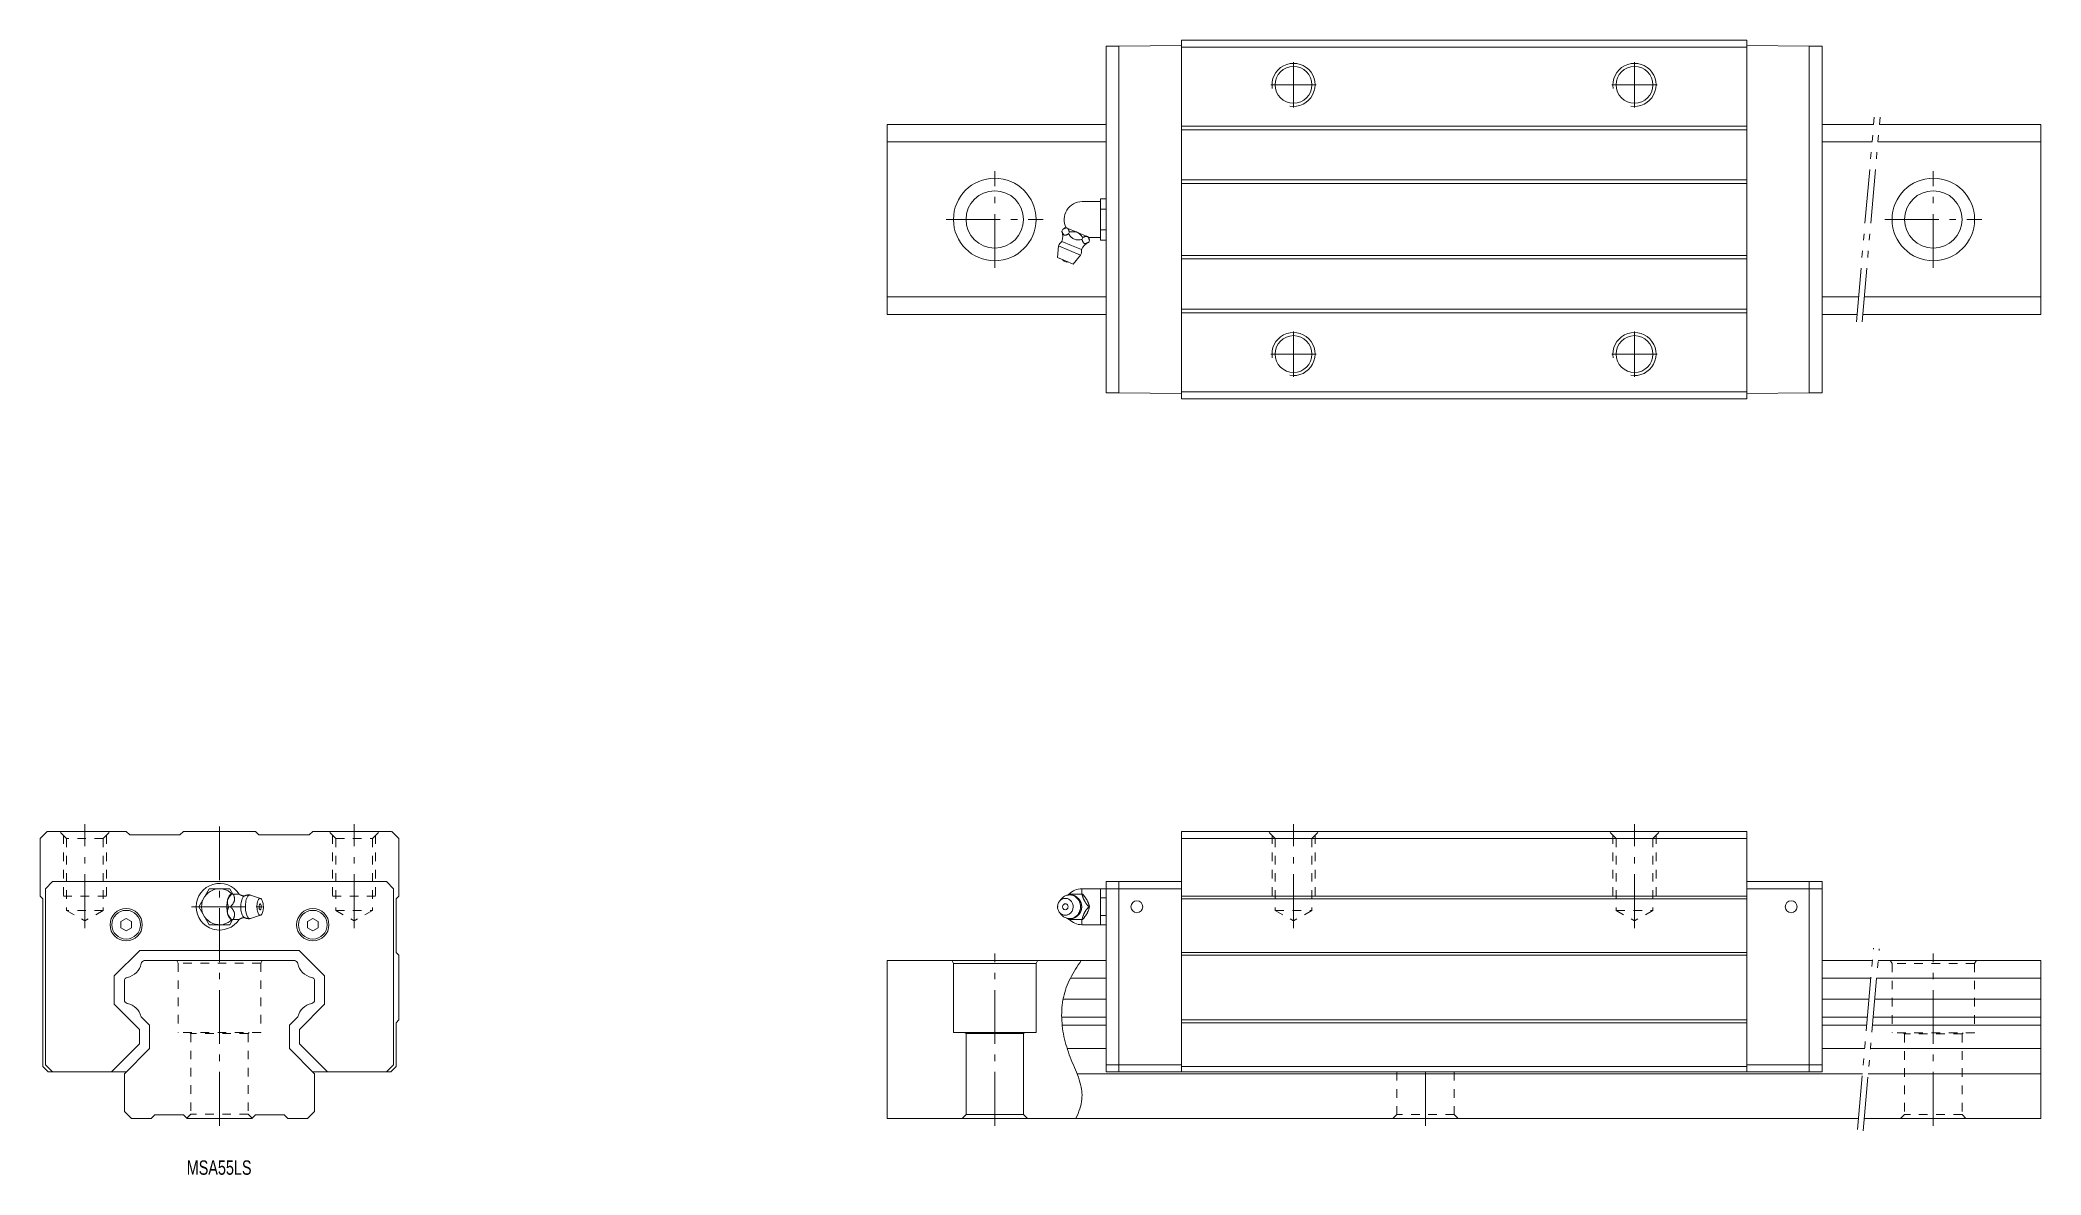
# Model space of a CAD drawing. Header units: inches. Extents: x -50 to 508, y -16 to 301.
import ezdxf

# ---------------------------------------------------------------- set-up
doc = ezdxf.new("R2010")
doc.units = ezdxf.units.IN
for name, pattern in [('CENTER', [22.8, 15, -3, 1.8, -3]), ('DASHED', [4.8, 2.4, -2.4]), ('PHANTOM', [27.6, 15, -3, 1.8, -3, 1.8, -3])]:
    doc.linetypes.add(name, pattern=pattern)
doc.layers.add('Unnamed [1]', color=7, linetype='Continuous', lineweight=0)
doc.styles.add('CK_TEXT_STYLE_0038', font='', dxfattribs={"width": 0.75, "height": 4})
doc.styles.get('CK_TEXT_STYLE_0038').set_extended_font_data('SMOOTH')

msp = doc.modelspace()

# ---------------------------------------------------------------- texts
at = {"layer": 'Unnamed [1]', "color": 4, "lineweight": 0, "insert": (-0.1, -11.67), "char_height": 4, "attachment_point": 2, "line_spacing_factor": 0.75, "style": 'CK_TEXT_STYLE_0038'}
msp.add_mtext('MSA55LS', dxfattribs=at)

# ---------------------------------------------------------------- linework, layer by layer
at = {"layer": 'Unnamed [1]', "color": 4, "linetype": 'Continuous', "lineweight": 0}
for p, q in [((247, 298.8), (250.6, 298.8)), ((247, 202.2), (247, 298.8)), ((268, 298.97), (250.6, 298.8)), ((250.6, 202.2), (250.6, 298.8)), ((268, 200.5), (268, 300.5)), ((268, 300.5), (425.5, 300.5)), ((268, 298.5), (425.5, 298.5)), ((425.5, 200.5), (425.5, 300.5)), ((425.5, 298.97), (442.9, 298.8)), ((446.5, 298.8), (442.9, 298.8)), ((442.9, 202.2), (442.9, 298.8)), ((446.5, 202.2), (446.5, 298.8)), ((186, 277), (247, 277)), ((186, 224), (186, 277)), ((268, 276.5), (425.5, 276.5)), ((268, 275.5), (425.5, 275.5)), ((446.5, 277), (460.87, 277)), ((462.48, 277), (507.5, 277)), ((507.5, 277), (507.5, 224)), ((186, 272.1), (247, 272.1)), ((446.5, 272.1), (460.44, 272.1)), ((462.05, 272.1), (507.5, 272.1)), ((268, 261.5), (425.5, 261.5)), ((268, 260.5), (425.5, 260.5)), ((245.51, 255.49, 0), (240.36, 255.49, 0)), ((245.51, 256.26), (247, 256.26)), ((245.51, 256.26), (245.51, 244.71)), ((245.51, 253.37), (247, 253.37)), ((247, 256.26), (247, 244.71)), ((446.5, 256.26), (446.5, 244.71)), ((234.71, 247.23, -0.2), (234.94, 247.79, -0.2)), ((236.12, 248.11, -0.2), (235.73, 248.27, -0.2)), ((236.12, 248.11, -0.2), (236.2, 248.08, -0.2)), ((238.89, 246.96, -0.2), (236.2, 248.08, -0.2)), ((236.58, 246.46, -0.2), (236.81, 247.01, -0.2)), ((238.89, 246.96, -0.2), (239.04, 246.9, -0.2)), ((241.73, 245.79, -0.2), (239.04, 246.9, -0.2)), ((240.31, 244.91, -0.2), (240.54, 245.47, -0.2)), ((241.73, 245.79, -0.2), (241.8, 245.76, -0.2)), ((242.2, 245.59, -0.2), (241.8, 245.76, -0.2)), ((245.51, 245.49, 0), (242.21, 245.49, 0)), ((245.51, 247.6), (247, 247.6)), ((233.5, 239.89, -0.2), (233.81, 243.12, -0.2)), ((233.5, 239.89, -0.2), (235.67, 238.99, -0.2)), ((233.81, 243.12, -0.2), (236.86, 241.85, -0.2)), ((234.66, 244.39, -0.2), (237.43, 243.24, -0.2)), ((236.86, 241.85, -0.2), (239.91, 240.59, -0.2)), ((237.43, 243.24, -0.2), (240.2, 242.09, -0.2)), ((239.91, 240.59, -0.2), (237.84, 238.09, -0.2)), ((242.18, 244.14, -0.2), (242.41, 244.69, -0.2)), ((245.51, 244.71), (247, 244.71)), ((268, 240.5), (425.5, 240.5)), ((235.67, 238.99, -0.2), (237.84, 238.09, -0.2)), ((268, 239.5), (425.5, 239.5)), ((186, 228.9), (247, 228.9)), ((446.5, 228.9), (456.66, 228.9)), ((458.27, 228.9), (507.5, 228.9)), ((186, 224), (247, 224)), ((268, 225.5), (425.5, 225.5)), ((268, 224.5), (425.5, 224.5)), ((446.5, 224), (456.23, 224)), ((457.84, 224), (507.5, 224)), ((247, 202.2), (250.6, 202.2)), ((268, 202.03), (250.6, 202.2)), ((268, 202.5), (425.5, 202.5)), ((425.5, 202.03), (442.9, 202.2)), ((446.5, 202.2), (442.9, 202.2)), ((268, 200.5), (425.5, 200.5)), ((-50, 78), (-48, 80)), ((-26, 80), (-48, 80)), ((-26, 80), (-25, 79)), ((-25, 79), (-11, 79)), ((-10, 80), (-11, 79)), ((10, 80), (-10, 80)), ((10, 80), (11, 79)), ((25, 79), (11, 79)), ((26, 80), (25, 79)), ((26, 80), (47.95, 80)), ((50, 78), (48, 80)), ((268, 80), (425.5, 80)), ((268, 13), (268, 80)), ((425.5, 13), (425.5, 80)), ((-50, 62), (-50, 78)), ((50, 62), (50, 78)), ((268, 78), (425.5, 78)), ((-50, 62), (-49.2, 61.2)), ((-48.5, 64), (-46.5, 66)), ((-48.5, 15), (-48.5, 64)), ((-46.5, 66), (0, 66)), ((-2.89, 63.99, -10.15), (-5.77, 59, -10.15)), ((2.9, 63.99, -10.16), (-2.89, 63.99, -10.16)), ((46.5, 66), (0, 66)), ((3.76, 62.48, -9.81), (2.9, 63.99, -10.16)), ((3.22, 62.5), (3.31, 62.5)), ((3.87, 62.5), (3.31, 62.5)), ((3.87, 62.5), (5.51, 62.5)), ((8.64, 62.27), (11.45, 61.33)), ((48.5, 64), (46.5, 66)), ((48.5, 15), (48.5, 64)), ((50, 62), (49.2, 61.2)), ((236.58, 62.5, 10.72), (240.31, 62.5, 10.72)), ((247, 64), (240.28, 64)), ((240.28, 64), (240.28, 62.49, 3.58)), ((240.31, 62.5, 10.72), (240.54, 62.5, 10.72)), ((245.51, 64), (245.51, 54)), ((247, 61.45, 4.36), (245.51, 61.45, 4.36)), ((247, 66), (268, 66)), ((247, 13), (247, 66)), ((247, 64), (247, 54)), ((247, 64), (268, 64)), ((250.6, 13), (250.6, 66)), ((268, 62), (425.5, 62)), ((425.5, 66), (446.5, 66)), ((425.5, 64), (446.5, 64)), ((442.9, 13), (442.9, 66)), ((446.5, 13), (446.5, 66)), ((-49.2, 14.5), (-49.2, 61.2)), ((-5.77, 59, -10.15), (-2.89, 53.99, -10.16)), ((2.22, 60.68), (2.25, 60.82)), ((2.25, 57.18), (2.22, 57.32)), ((3.09, 59), (2.54, 59)), ((11.45, 56.67), (8.64, 55.72)), ((49.2, 46.3), (49.2, 61.2)), ((234.06, 60.58, 10.72), (234.6, 61.22, 10.72)), ((234.6, 56.78, 10.72), (234.06, 57.42, 10.72)), ((241.73, 60.82, 10.72), (241.8, 60.68, 10.72)), ((241.8, 57.32, 10.72), (241.73, 57.18, 10.72)), ((242.18, 59, 10.72), (242.41, 59, 10.72)), ((247, 56.53, 4.35), (245.51, 56.53, 4.35)), ((268, 61.2), (425.5, 61.2)), ((-26, 55.73), (-27.5, 54.87)), ((-27.5, 54.87), (-27.5, 53.13)), ((-26, 52.27), (-27.5, 53.13)), ((-24.5, 54.87), (-26, 55.73)), ((-24.5, 53.13), (-26, 52.27)), ((-24.5, 54.87), (-24.5, 53.13)), ((-2.89, 53.99, -10.16), (2.89, 54, -10.15)), ((2.89, 54, -10.15), (3.76, 55.51, -9.81)), ((3.31, 55.5), (3.22, 55.5)), ((3.87, 55.5), (3.31, 55.5)), ((5.5, 55.5), (3.87, 55.5)), ((26, 55.73), (24.5, 54.87)), ((24.5, 54.87), (24.5, 53.13)), ((26, 52.27), (24.5, 53.13)), ((27.5, 54.87), (26, 55.73)), ((27.5, 53.13), (26, 52.27)), ((27.5, 54.87), (27.5, 53.13)), ((240.31, 55.5, 10.72), (236.58, 55.5, 10.72)), ((240.28, 54), (240.28, 55.51, 3.58)), ((247, 54), (240.28, 54)), ((240.31, 55.5, 10.72), (240.54, 55.5, 10.72)), ((-22.23, 46.8), (-29.3, 39.73)), ((-22.23, 46.8), (22.23, 46.8)), ((22.23, 46.8), (29.3, 39.73)), ((49.2, 46.3), (50, 45.5)), ((50, 27.5), (50, 45.5)), ((268, 46.3), (425.5, 46.3)), ((268, 45.5), (425.5, 45.5)), ((-29.3, 39.73), (-29.3, 31.84)), ((29.3, 39.73), (29.3, 31.84)), ((186, 44), (247, 44)), ((186, 44), (186, 0)), ((204.1, 43.9), (204.5, 43.2)), ((227.5, 43.2), (204.5, 43.2)), ((204.5, 43.2), (204.5, 24)), ((227.9, 43.9), (227.5, 43.2)), ((227.5, 43.2), (227.5, 24)), ((237.08, 39.09), (247, 39.09)), ((446.5, 44), (460.52, 44)), ((446.5, 39.09), (460.09, 39.09)), ((461.7, 39.09), (507.5, 39.09)), ((462.13, 44), (507.5, 44)), ((507.5, 44), (507.5, 0)), ((-29.3, 31.84), (-22.3, 24.84)), ((29.3, 31.84), (22.3, 24.84)), ((234.65, 28.21), (247, 28.21)), ((235.05, 33.29), (247, 33.29)), ((446.5, 33.29), (459.58, 33.29)), ((446.5, 28.21), (459.14, 28.21)), ((460.75, 28.21), (507.5, 28.21)), ((461.19, 33.29), (507.5, 33.29)), ((-22.3, 24.84), (-22.3, 20.8)), ((22.3, 20.8), (22.3, 24.84)), ((50, 27.5), (49.2, 26.7)), ((49.2, 14.5), (49.2, 26.7)), ((227.5, 24), (204.5, 24)), ((207.7, 24), (208, 23.7)), ((224, 23.7), (208, 23.7)), ((208, 23.7), (208, 1.1)), ((224.3, 24), (224, 23.7)), ((224, 23.7), (224, 1.1)), ((234.79, 26.04), (247, 26.04)), ((268, 27.5), (425.5, 27.5)), ((268, 26.7), (425.5, 26.7)), ((446.5, 26.04), (458.95, 26.04)), ((460.56, 26.04), (507.5, 26.04)), ((-30.1, 13), (-22.3, 20.8)), ((30.1, 13), (22.3, 20.8)), ((236.18, 19.5), (247, 19.5)), ((446.5, 19.5), (458.38, 19.5)), ((459.98, 19.5), (507.5, 19.5)), ((-49.2, 14.5), (-47.7, 13)), ((-48.5, 15), (-46.5, 13)), ((-47.7, 13), (-26, 13)), ((26, 13), (47.7, 13)), ((48.5, 15), (46.5, 13)), ((49.2, 14.5), (47.7, 13)), ((238.92, 12.5), (457.77, 12.5)), ((247, 15), (268, 15)), ((247, 13), (446.5, 13)), ((268, 14.5), (425.5, 14.5)), ((425.5, 15), (446.5, 15)), ((459.37, 12.5), (507.5, 12.5)), ((186, 0), (456.67, 0)), ((208, 1.1), (206.9, 0)), ((224, 1.1), (208, 1.1)), ((225.1, 0), (224, 1.1)), ((458.28, 0), (507.5, 0)), ((9, 0, 0), (-9, 0, 0))]:
    msp.add_line(p, q, dxfattribs=at)
at = {"layer": 'Unnamed [1]', "color": 253, "linetype": 'CENTER', "lineweight": 0}
for p, q in [((299.25, 294.3), (299.25, 281.7)), ((394.25, 294.3), (394.25, 281.7)), ((305.55, 288), (292.95, 288)), ((400.55, 288), (387.95, 288)), ((216, 237), (216, 264)), ((477.5, 237), (477.5, 264)), ((202.5, 250.5), (229.5, 250.5)), ((464, 250.5), (491, 250.5)), ((299.25, 219.3), (299.25, 206.7)), ((394.25, 219.3), (394.25, 206.7)), ((305.55, 213), (292.95, 213)), ((400.55, 213), (387.95, 213)), ((-37.5, 53.06), (-37.5, 82)), ((0, -2), (0, 82.47)), ((37.5, 53.06), (37.5, 82)), ((299.25, 53.06), (299.25, 82)), ((394.25, 53.06), (394.25, 82)), ((-7.77, 59), (14.24, 59)), ((216, -2), (216, 46)), ((477.5, -2), (477.5, 46)), ((336, -2), (336, 13))]:
    msp.add_line(p, q, dxfattribs=at)
at = {"layer": 'Unnamed [1]', "color": 253, "linetype": 'PHANTOM', "lineweight": 0}
for p, q in [((456.06, 222), (461.05, 279)), ((457.67, 222), (462.65, 279)), ((456.41, -3.04), (460.82, 47.46)), ((457.98, -3.43), (462.42, 47.32))]:
    msp.add_line(p, q, dxfattribs=at)
at = {"layer": 'Unnamed [1]', "color": 253, "linetype": 'DASHED', "lineweight": 0}
for p, q in [((-42.6, 78), (-44.6, 80)), ((-43.5, 78.9), (-43.5, 62)), ((-32.4, 78), (-30.4, 80)), ((-31.5, 78.9), (-31.5, 62)), ((32.4, 78), (30.4, 80)), ((31.5, 78.9), (31.5, 62)), ((42.6, 78), (44.6, 80)), ((43.5, 78.9), (43.5, 62)), ((294.15, 78), (292.15, 80)), ((293.25, 78.9), (293.25, 62)), ((304.35, 78), (306.35, 80)), ((305.25, 78.9), (305.25, 62)), ((389.15, 78), (387.15, 80)), ((388.25, 78.9), (388.25, 62)), ((399.35, 78), (401.35, 80)), ((400.25, 78.9), (400.25, 62)), ((-42.6, 78), (-42.6, 58)), ((-32.4, 78), (-42.6, 78)), ((-32.4, 78), (-32.4, 58)), ((32.4, 78), (42.6, 78)), ((32.4, 78), (32.4, 58)), ((42.6, 78), (42.6, 58)), ((294.15, 78), (304.35, 78)), ((294.15, 78), (294.15, 58)), ((304.35, 78), (304.35, 58)), ((389.15, 78), (399.35, 78)), ((389.15, 78), (389.15, 58)), ((399.35, 78), (399.35, 58)), ((-31.5, 62), (-43.5, 62)), ((31.5, 62), (43.5, 62)), ((293.25, 62), (305.25, 62)), ((388.25, 62), (400.25, 62)), ((-42.6, 58), (-37.5, 55.06)), ((-32.4, 58), (-42.6, 58)), ((-32.4, 58), (-37.5, 55.06)), ((32.4, 58), (42.6, 58)), ((32.4, 58), (37.5, 55.06)), ((42.6, 58), (37.5, 55.06)), ((294.15, 58), (304.35, 58)), ((294.15, 58), (299.25, 55.06)), ((304.35, 58), (299.25, 55.06)), ((389.15, 58), (399.35, 58)), ((389.15, 58), (394.25, 55.06)), ((399.35, 58), (394.25, 55.06)), ((-11.9, 44), (-11.5, 43.3)), ((11.5, 43.3), (-11.5, 43.3)), ((-11.5, 43.3), (-11.5, 24)), ((11.9, 44), (11.5, 43.3)), ((11.5, 43.3), (11.5, 24)), ((465.6, 43.9), (466, 43.2)), ((489, 43.2), (466, 43.2)), ((466, 43.2), (466, 23.9)), ((489.4, 43.9), (489, 43.2)), ((489, 43.2), (489, 23.9)), ((11.5, 24), (-11.5, 24)), ((-8.3, 24), (-8, 23.7)), ((-8, 23.7), (-8, 1.2)), ((8, 23.7), (-8, 23.7)), ((8.3, 24), (8, 23.7)), ((8, 23.7), (8, 1.2)), ((489, 23.9), (466, 23.9)), ((469.2, 23.9), (469.5, 23.6)), ((469.5, 23.6), (469.5, 1.1)), ((485.5, 23.6), (469.5, 23.6)), ((485.8, 23.9), (485.5, 23.6)), ((485.5, 23.6), (485.5, 1.1)), ((328, 13), (328, 1.1)), ((344, 13), (344, 1.1)), ((-8, 1.2), (-9.1, 0.1)), ((8, 1.2), (-8, 1.2)), ((9.1, 0.1), (8, 1.2)), ((328, 1.1), (326.9, 0)), ((344, 1.1), (328, 1.1)), ((345.1, 0), (344, 1.1)), ((469.5, 1.1), (468.4, 0)), ((485.5, 1.1), (469.5, 1.1)), ((486.6, 0), (485.5, 1.1))]:
    msp.add_line(p, q, dxfattribs=at)
at = {"layer": 'Unnamed [1]', "color": 253, "linetype": 'Continuous', "lineweight": 0}
msp.add_line((233.7, 59, 10.72), (233.5, 59, 10.72), dxfattribs=at)
at = {"layer": 'Unnamed [1]', "color": 4, "linetype": 'Continuous', "lineweight": 0, "extrusion": (-2.92321e-06, -1.4616e-06, 1)}
for p, q in [((21, 44, 0), (-21, 44, 0)), ((-21.86, 28.36, 0), (-19.5, 26, 0)), ((21.86, 28.36, 0), (19.5, 26, 0)), ((-19.5, 26, 0), (-19.5, 19.5, 0)), ((19.5, 26, 0), (19.5, 19.5, 0)), ((-19.5, 19.5, 0), (-26.5, 12.5, 0)), ((19.5, 19.5, 0), (26.5, 12.5, 0)), ((-26.5, 12.5, 0), (-26.5, 2, 0)), ((26.5, 12.5, 0), (26.5, 2, 0)), ((-26.5, 2, 0), (-24.5, 0, 0)), ((-19, 0, 0), (-18, 1, 0)), ((-18, 1, 0), (-10, 1, 0)), ((-9, 0, 0), (-10, 1, 0)), ((10, 1, 0), (9, 0, 0)), ((10, 1, 0), (18, 1, 0)), ((19, 0, 0), (18, 1, 0)), ((26.5, 2, 0), (24.5, 0, 0)), ((-24.5, 0, 0), (-19, 0, 0)), ((24.5, 0, 0), (19, 0, 0))]:
    msp.add_line(p, q, dxfattribs=at)
at = {"layer": 'Unnamed [1]', "color": 4, "linetype": 'Continuous', "lineweight": 0, "extrusion": (-2.92317e-06, -1.46159e-06, 1)}
for p, q in [((-26.5, 38.34, 0), (-26.5, 33.06, 0)), ((26.5, 38.34, 0), (26.5, 33.06, 0))]:
    msp.add_line(p, q, dxfattribs=at)
at = {"layer": 'Unnamed [1]', "color": 4, "linetype": 'Continuous', "lineweight": 0}
for points in [[(234.71, 247.23), (234.74, 247.15), (234.78, 247.06), (234.81, 246.97), (234.84, 246.88), (234.88, 246.8), (234.91, 246.72), (234.95, 246.63), (234.99, 246.56), (235.03, 246.48), (235.05, 246.44), (235.08, 246.4), (235.11, 246.36), (235.14, 246.32), (235.17, 246.29), (235.2, 246.25), (235.24, 246.23), (235.27, 246.2), (235.31, 246.18), (235.35, 246.16), (235.39, 246.14), (235.43, 246.13), (235.47, 246.12), (235.52, 246.12), (235.56, 246.12), (235.61, 246.12), (235.66, 246.12), (235.71, 246.13), (235.8, 246.15), (235.89, 246.17), (235.99, 246.2), (236.09, 246.24), (236.18, 246.28), (236.28, 246.32), (236.38, 246.37), (236.48, 246.41), (236.58, 246.46)], [(236.12, 248.11), (236.09, 248.12), (236.06, 248.13), (236.03, 248.13), (235.99, 248.13), (235.96, 248.13), (235.92, 248.13), (235.89, 248.13), (235.85, 248.13), (235.82, 248.12), (235.72, 248.1), (235.63, 248.08), (235.53, 248.05), (235.43, 248.01), (235.34, 247.97), (235.24, 247.93), (235.14, 247.88), (235.04, 247.83), (234.94, 247.79)], [(236.58, 246.46), (236.73, 246.27), (236.89, 246.07), (237.05, 245.88), (237.22, 245.69), (237.4, 245.52), (237.58, 245.35), (237.77, 245.21), (237.97, 245.08), (238.19, 244.98), (238.42, 244.91), (238.65, 244.86), (238.88, 244.83), (239.12, 244.82), (239.36, 244.82), (239.6, 244.84), (239.83, 244.86), (240.07, 244.89), (240.31, 244.91)], [(238.89, 246.96), (238.83, 246.99), (238.76, 247.01), (238.7, 247.02), (238.63, 247.04), (238.57, 247.05), (238.51, 247.06), (238.44, 247.07), (238.37, 247.08), (238.31, 247.09), (238.14, 247.1), (237.98, 247.1), (237.81, 247.1), (237.64, 247.09), (237.48, 247.08), (237.31, 247.07), (237.14, 247.05), (236.97, 247.03), (236.81, 247.01)], [(240.54, 245.47), (240.45, 245.58), (240.36, 245.69), (240.27, 245.8), (240.18, 245.92), (240.09, 246.02), (239.99, 246.13), (239.89, 246.24), (239.79, 246.34), (239.69, 246.44), (239.63, 246.5), (239.56, 246.56), (239.5, 246.61), (239.43, 246.67), (239.36, 246.72), (239.29, 246.76), (239.21, 246.81), (239.14, 246.85), (239.06, 246.89), (239.06, 246.89), (239.06, 246.89), (239.05, 246.89), (239.05, 246.9), (239.05, 246.9), (239.05, 246.9), (239.04, 246.9), (239.04, 246.9), (239.04, 246.9)], [(241.73, 245.79), (241.67, 245.8), (241.61, 245.81), (241.55, 245.81), (241.49, 245.81), (241.42, 245.8), (241.36, 245.79), (241.29, 245.78), (241.23, 245.76), (241.16, 245.73), (241.09, 245.71), (241.02, 245.68), (240.95, 245.66), (240.89, 245.63), (240.82, 245.6), (240.75, 245.56), (240.68, 245.53), (240.61, 245.5), (240.54, 245.47)], [(240.31, 244.91), (240.34, 244.83), (240.38, 244.74), (240.41, 244.65), (240.44, 244.56), (240.48, 244.48), (240.51, 244.4), (240.55, 244.31), (240.59, 244.24), (240.63, 244.16), (240.65, 244.12), (240.68, 244.08), (240.71, 244.04), (240.74, 244), (240.77, 243.97), (240.8, 243.93), (240.84, 243.91), (240.87, 243.88), (240.91, 243.86), (240.95, 243.84), (240.99, 243.82), (241.03, 243.81), (241.07, 243.8), (241.12, 243.8), (241.16, 243.8), (241.21, 243.8), (241.26, 243.8), (241.31, 243.81), (241.4, 243.83), (241.49, 243.85), (241.59, 243.88), (241.69, 243.92), (241.79, 243.96), (241.88, 244), (241.98, 244.05), (242.08, 244.09), (242.18, 244.14)], [(3.31, 62.5), (3.23, 62.39), (3.14, 62.28), (3.05, 62.17), (2.96, 62.06), (2.88, 61.95), (2.79, 61.83), (2.71, 61.72), (2.64, 61.61), (2.56, 61.49), (2.52, 61.42), (2.48, 61.35), (2.44, 61.28), (2.4, 61.21), (2.37, 61.14), (2.33, 61.06), (2.31, 60.99), (2.28, 60.91), (2.26, 60.84), (2.26, 60.84), (2.26, 60.84), (2.25, 60.83), (2.25, 60.83), (2.25, 60.83), (2.25, 60.82), (2.25, 60.82), (2.25, 60.82), (2.25, 60.82)], [(3.09, 62.4), (2.96, 62.31), (2.84, 62.19), (2.73, 62.04), (2.63, 61.87), (2.53, 61.68), (2.45, 61.47), (2.37, 61.26), (2.31, 61.04), (2.25, 60.82)], [(3.07, 62.4), (3.08, 62.4), (3.08, 62.41), (3.09, 62.41), (3.09, 62.41), (3.1, 62.41), (3.1, 62.42), (3.11, 62.42), (3.12, 62.42), (3.12, 62.43), (3.13, 62.43), (3.13, 62.43), (3.13, 62.43), (3.14, 62.44), (3.14, 62.44), (3.15, 62.44), (3.15, 62.45), (3.16, 62.45), (3.16, 62.45), (3.17, 62.46), (3.17, 62.46), (3.18, 62.46), (3.18, 62.46), (3.18, 62.47), (3.19, 62.47), (3.19, 62.47), (3.2, 62.48), (3.2, 62.48), (3.2, 62.48), (3.21, 62.49), (3.21, 62.49), (3.21, 62.49), (3.22, 62.49), (3.22, 62.5), (3.23, 62.5), (3.23, 62.5), (3.23, 62.51)], [(5.5, 62.5), (5.52, 62.49), (5.53, 62.48), (5.54, 62.47), (5.56, 62.46), (5.57, 62.45), (5.59, 62.44), (5.6, 62.43), (5.62, 62.42), (5.63, 62.41), (5.66, 62.39), (5.69, 62.37), (5.73, 62.35), (5.76, 62.34), (5.79, 62.32), (5.83, 62.3), (5.86, 62.28), (5.9, 62.26), (5.93, 62.25), (5.97, 62.23), (6.01, 62.21), (6.05, 62.2), (6.1, 62.18), (6.14, 62.17), (6.18, 62.15), (6.22, 62.14), (6.27, 62.12), (6.31, 62.11), (6.36, 62.1), (6.4, 62.08), (6.45, 62.07), (6.5, 62.06), (6.55, 62.05), (6.59, 62.04), (6.64, 62.03), (6.69, 62.03), (6.74, 62.02), (6.77, 62.02), (6.8, 62.01), (6.83, 62.01), (6.85, 62.01), (6.88, 62.01), (6.91, 62.01), (6.94, 62), (6.97, 62), (7, 62)], [(6.82, 61.91), (6.62, 61.73), (6.5, 61.57), (6.41, 61.41), (6.3, 61.18), (6.2, 60.88), (6.1, 60.52), (6.03, 60.13), (5.98, 59.74), (5.95, 59.41), (5.94, 59.1), (5.94, 59), (5.94, 59), (5.96, 58.45), (5.99, 58.11), (6.06, 57.69), (6.13, 57.34), (6.21, 57.06), (6.32, 56.76), (6.42, 56.56), (6.54, 56.37), (6.65, 56.23), (6.77, 56.11), (6.82, 56.08)], [(6.81, 61.91), (6.82, 61.91), (6.82, 61.91), (6.83, 61.92), (6.83, 61.92), (6.84, 61.92), (6.84, 61.92), (6.85, 61.93), (6.85, 61.93), (6.85, 61.93), (6.89, 61.96), (6.93, 61.98), (6.97, 62), (7, 62.02), (7.04, 62.04), (7.08, 62.06), (7.12, 62.08), (7.16, 62.1), (7.2, 62.11), (7.25, 62.13), (7.29, 62.15), (7.33, 62.16), (7.37, 62.17), (7.41, 62.19), (7.45, 62.2), (7.49, 62.21), (7.54, 62.23), (7.58, 62.24), (7.62, 62.25), (7.67, 62.26), (7.71, 62.27), (7.75, 62.27), (7.79, 62.28), (7.84, 62.29), (7.88, 62.29), (7.93, 62.3), (7.97, 62.3), (8.02, 62.31), (8.07, 62.31), (8.11, 62.31), (8.16, 62.32), (8.21, 62.32), (8.26, 62.32), (8.3, 62.31), (8.35, 62.31), (8.4, 62.31), (8.41, 62.31), (8.43, 62.3), (8.45, 62.3), (8.46, 62.3), (8.48, 62.3), (8.5, 62.29), (8.51, 62.29), (8.53, 62.29), (8.54, 62.28)], [(8.48, 62.3), (8.27, 62.25), (8.14, 62.18), (8.03, 62.08), (7.93, 61.97), (7.81, 61.79), (7.71, 61.61), (7.59, 61.36), (7.48, 61.04), (7.38, 60.65), (7.3, 60.22), (7.25, 59.8), (7.22, 59.44), (7.21, 59.1), (7.21, 59), (7.21, 59), (7.24, 58.36), (7.27, 58), (7.32, 57.67), (7.4, 57.26), (7.5, 56.91), (7.6, 56.62), (7.71, 56.38), (7.81, 56.2), (7.9, 56.06), (8.02, 55.92), (8.13, 55.83), (8.24, 55.75), (8.37, 55.71), (8.48, 55.7), (8.6, 55.71), (8.64, 55.72)], [(8.64, 62.27), (8.62, 62.28), (8.6, 62.28), (8.58, 62.28), (8.57, 62.29), (8.55, 62.29), (8.53, 62.29), (8.51, 62.3), (8.49, 62.3), (8.48, 62.3)], [(234.6, 61.22), (234.99, 61.61), (235.19, 61.76), (235.43, 61.92), (235.64, 62.03), (235.88, 62.12), (236.13, 62.2), (236.37, 62.26), (236.59, 62.29), (236.86, 62.3)], [(236.39, 62.26), (236.41, 62.28), (236.43, 62.31), (236.45, 62.34), (236.47, 62.37), (236.5, 62.39), (236.52, 62.42), (236.54, 62.45), (236.56, 62.47), (236.58, 62.5)], [(236.39, 62.27), (236.42, 62.27), (236.45, 62.28), (236.48, 62.28), (236.51, 62.29), (236.54, 62.29), (236.57, 62.29), (236.6, 62.3), (236.63, 62.3), (236.66, 62.3), (236.71, 62.31), (236.76, 62.31), (236.81, 62.31), (236.86, 62.32), (236.92, 62.32), (236.97, 62.32), (237.02, 62.32), (237.07, 62.32), (237.12, 62.31), (237.18, 62.31), (237.23, 62.31), (237.28, 62.3), (237.33, 62.3), (237.38, 62.29), (237.43, 62.28), (237.48, 62.28), (237.54, 62.27), (237.59, 62.26), (237.64, 62.25), (237.69, 62.24), (237.74, 62.22), (237.79, 62.21), (237.84, 62.2), (237.89, 62.18), (237.94, 62.17), (237.99, 62.15), (238.03, 62.14), (238.08, 62.12), (238.13, 62.1), (238.18, 62.08), (238.23, 62.06), (238.27, 62.04), (238.32, 62.02), (238.37, 62), (238.41, 61.97), (238.46, 61.95), (238.5, 61.93), (238.55, 61.9), (238.59, 61.88), (238.64, 61.85), (238.68, 61.82), (238.72, 61.79), (238.77, 61.77), (238.81, 61.74), (238.85, 61.71), (238.89, 61.68), (238.93, 61.64), (238.97, 61.61), (239.01, 61.58), (239.05, 61.55), (239.09, 61.51), (239.13, 61.48), (239.17, 61.44), (239.21, 61.41), (239.24, 61.37), (239.28, 61.34), (239.32, 61.3), (239.35, 61.26), (239.39, 61.22), (239.42, 61.18), (239.45, 61.14), (239.48, 61.1), (239.52, 61.06), (239.55, 61.02), (239.58, 60.98), (239.61, 60.94), (239.64, 60.9), (239.67, 60.85), (239.7, 60.81), (239.72, 60.77), (239.75, 60.72), (239.78, 60.68), (239.8, 60.63), (239.83, 60.58), (239.85, 60.54), (239.87, 60.49), (239.9, 60.44), (239.92, 60.4), (239.94, 60.35), (239.96, 60.3), (239.98, 60.25), (240, 60.2), (240.02, 60.16), (240.04, 60.11), (240.05, 60.06), (240.07, 60.01), (240.08, 59.96), (240.1, 59.91), (240.11, 59.86), (240.12, 59.8), (240.14, 59.75), (240.15, 59.7), (240.16, 59.65), (240.17, 59.6), (240.18, 59.55), (240.19, 59.49), (240.19, 59.44), (240.2, 59.39), (240.2, 59.34), (240.21, 59.3), (240.21, 59.26), (240.21, 59.22), (240.22, 59.19), (240.22, 59.15), (240.22, 59.11), (240.22, 59.08), (240.22, 59.04), (240.22, 59)], [(240.31, 62.5), (240.34, 62.39), (240.38, 62.28), (240.41, 62.17), (240.44, 62.06), (240.48, 61.95), (240.51, 61.84), (240.55, 61.73), (240.59, 61.61), (240.63, 61.5), (240.65, 61.43), (240.68, 61.35), (240.71, 61.28), (240.74, 61.21), (240.77, 61.14), (240.8, 61.07), (240.84, 60.99), (240.87, 60.92), (240.91, 60.84), (240.95, 60.77), (240.99, 60.69), (241.03, 60.62), (241.07, 60.54), (241.12, 60.47), (241.16, 60.39), (241.21, 60.32), (241.26, 60.25), (241.31, 60.18), (241.4, 60.04), (241.49, 59.9), (241.59, 59.77), (241.69, 59.64), (241.79, 59.51), (241.88, 59.38), (241.98, 59.25), (242.08, 59.13), (242.18, 59)], [(2.22, 60.68), (2.18, 60.47), (2.15, 60.27), (2.12, 60.07), (2.1, 59.88), (2.08, 59.69), (2.07, 59.5), (2.06, 59.33), (2.06, 59.16), (2.05, 59), (2.05, 59), (2.06, 58.83), (2.06, 58.67), (2.07, 58.49), (2.08, 58.31), (2.1, 58.12), (2.12, 57.92), (2.15, 57.72), (2.18, 57.52), (2.22, 57.32)], [(2.22, 60.68), (2.21, 60.62), (2.2, 60.56), (2.2, 60.51), (2.2, 60.45), (2.19, 60.39), (2.19, 60.34), (2.2, 60.28), (2.2, 60.23), (2.21, 60.17), (2.22, 60.04), (2.25, 59.9), (2.28, 59.77), (2.32, 59.64), (2.36, 59.51), (2.4, 59.38), (2.45, 59.25), (2.49, 59.12), (2.54, 59)], [(2.54, 59), (2.51, 58.91), (2.48, 58.82), (2.44, 58.73), (2.41, 58.64), (2.38, 58.55), (2.35, 58.46), (2.33, 58.37), (2.3, 58.28), (2.28, 58.19), (2.25, 58.1), (2.23, 58), (2.22, 57.91), (2.21, 57.81), (2.2, 57.72), (2.19, 57.62), (2.2, 57.52), (2.2, 57.42), (2.22, 57.32)], [(2.25, 57.18), (2.28, 57.08), (2.32, 56.98), (2.36, 56.88), (2.4, 56.78), (2.45, 56.68), (2.51, 56.59), (2.57, 56.49), (2.63, 56.4), (2.69, 56.31), (2.75, 56.22), (2.82, 56.12), (2.89, 56.03), (2.96, 55.94), (3.03, 55.85), (3.1, 55.76), (3.17, 55.67), (3.24, 55.59), (3.31, 55.5)], [(2.25, 57.18), (2.31, 56.95), (2.37, 56.73), (2.45, 56.52), (2.53, 56.32), (2.63, 56.13), (2.73, 55.96), (2.84, 55.81), (2.96, 55.68), (3.09, 55.59)], [(6.98, 55.99), (6.97, 55.99), (6.96, 55.99), (6.95, 55.99), (6.94, 55.99), (6.93, 55.99), (6.92, 55.99), (6.91, 55.99), (6.9, 55.99), (6.89, 55.99), (6.84, 55.98), (6.79, 55.98), (6.75, 55.98), (6.7, 55.97), (6.65, 55.96), (6.6, 55.95), (6.55, 55.94), (6.51, 55.93), (6.46, 55.92), (6.42, 55.91), (6.37, 55.9), (6.33, 55.89), (6.29, 55.88), (6.24, 55.86), (6.2, 55.85), (6.16, 55.84), (6.12, 55.82), (6.08, 55.81), (6.04, 55.79), (6, 55.78), (5.97, 55.76), (5.93, 55.74), (5.89, 55.73), (5.86, 55.71), (5.83, 55.69), (5.79, 55.68), (5.76, 55.66), (5.73, 55.64), (5.7, 55.62), (5.67, 55.61), (5.64, 55.59), (5.61, 55.57), (5.58, 55.55), (5.56, 55.54), (5.53, 55.52), (5.51, 55.5), (5.51, 55.5), (5.51, 55.5), (5.5, 55.5), (5.5, 55.5), (5.5, 55.5), (5.5, 55.49), (5.5, 55.49), (5.5, 55.49), (5.49, 55.49)], [(8.54, 55.7), (8.5, 55.7), (8.45, 55.69), (8.41, 55.69), (8.37, 55.69), (8.33, 55.68), (8.29, 55.68), (8.24, 55.68), (8.2, 55.68), (8.16, 55.68), (8.11, 55.68), (8.07, 55.68), (8.02, 55.68), (7.98, 55.69), (7.93, 55.69), (7.88, 55.7), (7.84, 55.7), (7.79, 55.71), (7.75, 55.72), (7.7, 55.73), (7.66, 55.74), (7.61, 55.75), (7.57, 55.76), (7.53, 55.77), (7.49, 55.78), (7.44, 55.79), (7.4, 55.81), (7.36, 55.82), (7.32, 55.84), (7.28, 55.85), (7.24, 55.87), (7.2, 55.88), (7.16, 55.9), (7.12, 55.92), (7.08, 55.94), (7.04, 55.96), (7, 55.98), (6.98, 55.99), (6.96, 56), (6.94, 56.01), (6.91, 56.03), (6.89, 56.04), (6.87, 56.05), (6.85, 56.07), (6.83, 56.08), (6.81, 56.1)], [(11.54, 59.64), (11.44, 59.79), (11.38, 59.82), (11.33, 59.83), (11.27, 59.81), (11.22, 59.76), (11.16, 59.68), (11.11, 59.57), (11.06, 59.38), (11.03, 59.2), (11.02, 59.04), (11.02, 59), (11.02, 59), (11.02, 58.9), (11.03, 58.79), (11.05, 58.68), (11.07, 58.56), (11.1, 58.44), (11.15, 58.33), (11.21, 58.25), (11.27, 58.19), (11.34, 58.17)], [(11.34, 58.17), (11.36, 58.17), (11.39, 58.18), (11.41, 58.19), (11.44, 58.21), (11.46, 58.23), (11.48, 58.25), (11.5, 58.28), (11.52, 58.31), (11.54, 58.35)], [(236.08, 55.8), (236.07, 55.81), (236.06, 55.81), (236.05, 55.82), (236.04, 55.82), (236.02, 55.82), (236.01, 55.83), (236, 55.83), (235.99, 55.83), (235.98, 55.84), (235.98, 55.84), (235.98, 55.84), (235.97, 55.84), (235.97, 55.84), (235.97, 55.84), (235.97, 55.84), (235.97, 55.85), (235.96, 55.85), (235.96, 55.85)], [(240.22, 59), (240.22, 58.95), (240.22, 58.9), (240.22, 58.85), (240.22, 58.8), (240.21, 58.75), (240.21, 58.7), (240.2, 58.65), (240.2, 58.6), (240.19, 58.55), (240.18, 58.49), (240.18, 58.44), (240.17, 58.39), (240.16, 58.34), (240.14, 58.28), (240.13, 58.23), (240.12, 58.18), (240.11, 58.13), (240.09, 58.08), (240.08, 58.02), (240.06, 57.97), (240.05, 57.92), (240.03, 57.87), (240.01, 57.82), (239.99, 57.77), (239.97, 57.72), (239.95, 57.67), (239.93, 57.62), (239.91, 57.57), (239.88, 57.53), (239.86, 57.48), (239.83, 57.43), (239.81, 57.38), (239.78, 57.34), (239.76, 57.29), (239.73, 57.24), (239.7, 57.2), (239.67, 57.15), (239.64, 57.11), (239.61, 57.06), (239.58, 57.02), (239.55, 56.98), (239.52, 56.93), (239.48, 56.89), (239.45, 56.85), (239.41, 56.81), (239.38, 56.77), (239.34, 56.73), (239.31, 56.69), (239.27, 56.65), (239.23, 56.62), (239.19, 56.58), (239.15, 56.54), (239.11, 56.51), (239.07, 56.47), (239.03, 56.44), (238.99, 56.4), (238.95, 56.37), (238.91, 56.34), (238.87, 56.3), (238.82, 56.27), (238.78, 56.24), (238.74, 56.21), (238.69, 56.18), (238.65, 56.16), (238.6, 56.13), (238.55, 56.1), (238.51, 56.08), (238.46, 56.05), (238.41, 56.03), (238.37, 56), (238.32, 55.98), (238.27, 55.96), (238.22, 55.94), (238.17, 55.92), (238.13, 55.9), (238.08, 55.88), (238.03, 55.86), (237.98, 55.84), (237.93, 55.83), (237.88, 55.81), (237.83, 55.8), (237.77, 55.79), (237.72, 55.77), (237.67, 55.76), (237.62, 55.75), (237.57, 55.74), (237.52, 55.73), (237.47, 55.72), (237.42, 55.71), (237.36, 55.71), (237.31, 55.7), (237.26, 55.7), (237.21, 55.69), (237.16, 55.69), (237.1, 55.68), (237.05, 55.68), (237, 55.68), (236.95, 55.68), (236.9, 55.68), (236.84, 55.68), (236.79, 55.69), (236.74, 55.69), (236.69, 55.7), (236.64, 55.7), (236.59, 55.71), (236.54, 55.71), (236.48, 55.72), (236.43, 55.73), (236.4, 55.73), (236.37, 55.74), (236.34, 55.74), (236.31, 55.75), (236.28, 55.75), (236.25, 55.76), (236.22, 55.77), (236.19, 55.77), (236.16, 55.78)], [(242.18, 59), (242.1, 58.89), (242.01, 58.78), (241.93, 58.67), (241.84, 58.56), (241.76, 58.45), (241.67, 58.34), (241.59, 58.23), (241.51, 58.11), (241.42, 58), (241.38, 57.93), (241.33, 57.85), (241.28, 57.78), (241.23, 57.71), (241.19, 57.64), (241.14, 57.57), (241.1, 57.49), (241.05, 57.42), (241.01, 57.34), (240.97, 57.27), (240.93, 57.19), (240.89, 57.12), (240.85, 57.04), (240.82, 56.97), (240.79, 56.89), (240.75, 56.82), (240.72, 56.75), (240.69, 56.68), (240.64, 56.54), (240.59, 56.4), (240.55, 56.27), (240.5, 56.14), (240.46, 56.01), (240.42, 55.88), (240.39, 55.75), (240.35, 55.63), (240.31, 55.5)], [(3.23, 55.49), (3.22, 55.5), (3.22, 55.5), (3.22, 55.5), (3.21, 55.5), (3.21, 55.51), (3.21, 55.51), (3.2, 55.51), (3.2, 55.52), (3.2, 55.52), (3.19, 55.52), (3.19, 55.52), (3.18, 55.53), (3.18, 55.53), (3.18, 55.53), (3.17, 55.54), (3.17, 55.54), (3.16, 55.54), (3.16, 55.54), (3.15, 55.55), (3.15, 55.55), (3.15, 55.55), (3.14, 55.55), (3.14, 55.56), (3.13, 55.56), (3.13, 55.56), (3.12, 55.57), (3.12, 55.57), (3.11, 55.57), (3.11, 55.57), (3.1, 55.58), (3.1, 55.58), (3.09, 55.58), (3.09, 55.59), (3.08, 55.59), (3.08, 55.59), (3.07, 55.59)], [(236.58, 55.5), (236.56, 55.53), (236.54, 55.55), (236.52, 55.58), (236.5, 55.61), (236.48, 55.63), (236.46, 55.66), (236.44, 55.68), (236.42, 55.71), (236.4, 55.74)]]:
    msp.add_lwpolyline(points, dxfattribs=at)
at = {"layer": 'Unnamed [1]', "color": 4, "linetype": 'Continuous', "lineweight": 0, "extrusion": (0, 0, -1)}
for points in [[(-236.81, 247.01), (-236.78, 247.1), (-236.74, 247.19), (-236.71, 247.28), (-236.68, 247.36), (-236.65, 247.45), (-236.61, 247.53), (-236.57, 247.61), (-236.53, 247.69), (-236.49, 247.77), (-236.47, 247.81), (-236.44, 247.85), (-236.41, 247.89), (-236.38, 247.93), (-236.35, 247.96), (-236.32, 247.99), (-236.28, 248.02), (-236.25, 248.05), (-236.21, 248.07), (-236.21, 248.07), (-236.21, 248.07), (-236.21, 248.07), (-236.21, 248.07), (-236.2, 248.08), (-236.2, 248.08), (-236.2, 248.08), (-236.2, 248.08), (-236.2, 248.08)], [(-242.41, 244.69), (-242.38, 244.77), (-242.36, 244.84), (-242.33, 244.91), (-242.3, 244.98), (-242.28, 245.05), (-242.25, 245.12), (-242.22, 245.18), (-242.19, 245.25), (-242.16, 245.32), (-242.13, 245.38), (-242.1, 245.44), (-242.06, 245.5), (-242.02, 245.55), (-241.98, 245.6), (-241.94, 245.65), (-241.9, 245.69), (-241.85, 245.73), (-241.8, 245.76)], [(-3.09, 59), (-3.18, 59.11), (-3.27, 59.22), (-3.36, 59.33), (-3.44, 59.44), (-3.53, 59.55), (-3.61, 59.66), (-3.69, 59.77), (-3.77, 59.89), (-3.85, 60), (-3.89, 60.07), (-3.93, 60.14), (-3.97, 60.21), (-4.01, 60.29), (-4.04, 60.36), (-4.07, 60.43), (-4.1, 60.5), (-4.13, 60.58), (-4.15, 60.65), (-4.17, 60.73), (-4.19, 60.8), (-4.2, 60.88), (-4.21, 60.95), (-4.21, 61.03), (-4.21, 61.1), (-4.21, 61.18), (-4.21, 61.25), (-4.2, 61.32), (-4.18, 61.46), (-4.16, 61.59), (-4.13, 61.72), (-4.09, 61.86), (-4.05, 61.99), (-4, 62.11), (-3.96, 62.24), (-3.91, 62.37), (-3.87, 62.5)], [(-12.24, 59), (-12.21, 59.57), (-12.18, 59.86), (-12.1, 60.24), (-12.03, 60.51), (-11.94, 60.74), (-11.84, 60.94), (-11.74, 61.1), (-11.65, 61.2), (-11.57, 61.27), (-11.49, 61.31), (-11.38, 61.34), (-11.28, 61.34), (-11.18, 61.31), (-11.09, 61.26), (-10.99, 61.16), (-10.89, 61.04), (-10.79, 60.86), (-10.69, 60.62), (-10.6, 60.32), (-10.52, 59.98), (-10.48, 59.64), (-10.45, 59.35), (-10.44, 59.08), (-10.44, 59), (-10.44, 59), (-10.47, 58.43), (-10.5, 58.14), (-10.58, 57.75), (-10.65, 57.49), (-10.74, 57.25), (-10.84, 57.05), (-10.94, 56.89), (-11.02, 56.8), (-11.11, 56.73), (-11.19, 56.68), (-11.3, 56.65), (-11.4, 56.65), (-11.5, 56.68), (-11.59, 56.74), (-11.69, 56.84), (-11.79, 56.96), (-11.89, 57.13), (-11.99, 57.37), (-12.08, 57.67), (-12.16, 58.01), (-12.2, 58.35), (-12.23, 58.64), (-12.24, 58.91), (-12.24, 59)], [(-235.67, 56.65), (-235.28, 56.69), (-235.08, 56.74), (-234.88, 56.81), (-234.68, 56.91), (-234.49, 57.03), (-234.31, 57.17), (-234.14, 57.33), (-233.99, 57.51), (-233.86, 57.71), (-233.74, 57.92), (-233.65, 58.13), (-233.58, 58.35), (-233.53, 58.64), (-233.5, 58.92), (-233.51, 59.19), (-233.54, 59.44), (-233.59, 59.67), (-233.68, 59.95), (-233.79, 60.18), (-233.91, 60.38), (-234.08, 60.6), (-234.24, 60.77), (-234.39, 60.9), (-234.57, 61.03), (-234.79, 61.15), (-234.96, 61.22), (-235.14, 61.28), (-235.32, 61.32), (-235.52, 61.34), (-235.67, 61.35), (-235.67, 61.35), (-236.06, 61.31), (-236.26, 61.26), (-236.46, 61.19), (-236.66, 61.09), (-236.85, 60.97), (-237.03, 60.83), (-237.2, 60.67), (-237.35, 60.49), (-237.49, 60.29), (-237.6, 60.08), (-237.69, 59.87), (-237.76, 59.65), (-237.82, 59.36), (-237.84, 59.08), (-237.83, 58.81), (-237.8, 58.56), (-237.75, 58.33), (-237.66, 58.05), (-237.55, 57.82), (-237.43, 57.62), (-237.26, 57.4), (-237.1, 57.23), (-236.95, 57.1), (-236.77, 56.97), (-236.55, 56.85), (-236.38, 56.78), (-236.2, 56.72), (-236.02, 56.68), (-235.82, 56.66), (-235.67, 56.65)], [(-236.86, 62.3), (-237.4, 62.25), (-237.61, 62.2), (-237.82, 62.13), (-238.03, 62.04), (-238.24, 61.94), (-238.44, 61.82), (-238.64, 61.68), (-238.82, 61.52), (-239, 61.35), (-239.16, 61.16), (-239.31, 60.96), (-239.48, 60.68), (-239.63, 60.38), (-239.74, 60.08), (-239.82, 59.77), (-239.88, 59.47), (-239.9, 59.17), (-239.9, 58.89), (-239.89, 58.62), (-239.83, 58.27), (-239.75, 57.96), (-239.65, 57.68), (-239.54, 57.43), (-239.37, 57.14), (-239.2, 56.89), (-239.03, 56.69), (-238.81, 56.46), (-238.6, 56.29), (-238.41, 56.16), (-238.19, 56.03), (-237.93, 55.91), (-237.72, 55.83), (-237.5, 55.77), (-237.28, 55.73), (-237.04, 55.71), (-236.86, 55.7), (-236.86, 55.7), (-236.36, 55.74), (-236.14, 55.79), (-235.87, 55.88), (-235.64, 55.97), (-235.39, 56.11), (-235.2, 56.23), (-235, 56.38), (-234.77, 56.59), (-234.6, 56.78)], [(-241.73, 60.82), (-241.67, 60.92), (-241.61, 61.02), (-241.55, 61.12), (-241.49, 61.22), (-241.42, 61.31), (-241.36, 61.41), (-241.29, 61.5), (-241.23, 61.6), (-241.16, 61.69), (-241.09, 61.78), (-241.02, 61.87), (-240.95, 61.96), (-240.89, 62.05), (-240.82, 62.14), (-240.75, 62.23), (-240.68, 62.32), (-240.61, 62.41), (-240.54, 62.5)], [(-3.87, 55.5), (-3.91, 55.61), (-3.95, 55.72), (-3.99, 55.83), (-4.02, 55.94), (-4.06, 56.05), (-4.09, 56.16), (-4.12, 56.27), (-4.15, 56.39), (-4.18, 56.5), (-4.19, 56.57), (-4.2, 56.64), (-4.21, 56.71), (-4.21, 56.79), (-4.21, 56.86), (-4.21, 56.93), (-4.21, 57), (-4.2, 57.08), (-4.19, 57.15), (-4.18, 57.23), (-4.16, 57.3), (-4.14, 57.38), (-4.11, 57.45), (-4.09, 57.53), (-4.06, 57.6), (-4.02, 57.68), (-3.99, 57.75), (-3.95, 57.82), (-3.87, 57.96), (-3.78, 58.09), (-3.69, 58.22), (-3.6, 58.36), (-3.5, 58.49), (-3.4, 58.61), (-3.3, 58.74), (-3.2, 58.87), (-3.09, 59)], [(-235.67, 58.17), (-235.42, 58.22), (-235.29, 58.28), (-235.18, 58.37), (-235.08, 58.48), (-235, 58.61), (-234.94, 58.74), (-234.91, 58.88), (-234.91, 59.06), (-234.93, 59.22), (-234.98, 59.35), (-235.05, 59.49), (-235.13, 59.59), (-235.23, 59.68), (-235.34, 59.75), (-235.46, 59.8), (-235.58, 59.82), (-235.67, 59.83), (-235.67, 59.83), (-235.92, 59.78), (-236.05, 59.72), (-236.17, 59.63), (-236.27, 59.52), (-236.35, 59.39), (-236.4, 59.26), (-236.43, 59.12), (-236.44, 58.94), (-236.41, 58.78), (-236.37, 58.65), (-236.29, 58.51), (-236.21, 58.41), (-236.11, 58.32), (-236, 58.25), (-235.89, 58.2), (-235.76, 58.18), (-235.67, 58.17)], [(-240.54, 55.5), (-240.63, 55.61), (-240.71, 55.72), (-240.8, 55.83), (-240.88, 55.94), (-240.97, 56.05), (-241.05, 56.16), (-241.13, 56.27), (-241.22, 56.39), (-241.3, 56.5), (-241.35, 56.57), (-241.39, 56.65), (-241.44, 56.72), (-241.49, 56.79), (-241.54, 56.86), (-241.58, 56.93), (-241.63, 57.01), (-241.67, 57.08), (-241.71, 57.16), (-241.71, 57.16), (-241.71, 57.16), (-241.72, 57.16), (-241.72, 57.17), (-241.72, 57.17), (-241.72, 57.17), (-241.72, 57.17), (-241.72, 57.18), (-241.73, 57.18)], [(-242.41, 59), (-242.38, 59.09), (-242.36, 59.18), (-242.33, 59.27), (-242.3, 59.35), (-242.28, 59.44), (-242.25, 59.53), (-242.22, 59.62), (-242.19, 59.72), (-242.16, 59.81), (-242.13, 59.9), (-242.1, 59.99), (-242.06, 60.09), (-242.02, 60.18), (-241.98, 60.28), (-241.94, 60.38), (-241.9, 60.48), (-241.85, 60.58), (-241.8, 60.68)], [(-241.8, 57.32), (-241.83, 57.38), (-241.86, 57.43), (-241.88, 57.49), (-241.91, 57.55), (-241.94, 57.6), (-241.96, 57.66), (-241.98, 57.71), (-242.01, 57.77), (-242.03, 57.82), (-242.08, 57.96), (-242.13, 58.1), (-242.18, 58.23), (-242.22, 58.36), (-242.26, 58.49), (-242.3, 58.62), (-242.34, 58.75), (-242.37, 58.87), (-242.41, 59)]]:
    msp.add_lwpolyline(points, dxfattribs=at)
at = {"layer": 'Unnamed [1]', "color": 4, "linetype": 'Continuous', "lineweight": 0}
for centre, radius in [((299.25, 288), 5.13), ((394.25, 288), 5.13), ((216, 250.5), 11.5), ((216, 250.5), 8), ((477.5, 250.5), 11.5), ((477.5, 250.5), 8), ((299.25, 213), 5.13), ((394.25, 213), 5.13), ((-26, 54), 4.5), ((-26, 54), 4), ((26, 54), 4.5), ((26, 54), 4), ((255.6, 59), 1.65), ((437.9, 59), 1.65)]:
    msp.add_circle(centre, radius, dxfattribs=at)
at = {"layer": 'Unnamed [1]', "color": 253, "linetype": 'Continuous', "lineweight": 0}
for centre in [(299.25, 288), (394.25, 288), (299.25, 213), (394.25, 213)]:
    msp.add_arc(centre, 6, 260, 190, dxfattribs=at)
at = {"layer": 'Unnamed [1]', "color": 4, "linetype": 'Continuous', "lineweight": 0, "extrusion": (0.030396, -0.04549, 0.998502)}
msp.add_arc((339.01, 74.63, -4.31), 4.99, 56.1499, 173.8477, dxfattribs=at)
at = {"layer": 'Unnamed [1]', "color": 4, "linetype": 'Continuous', "lineweight": 0}
for centre, radius, start, end in [((230.98, 245.88, -0.2), 3.97, 337.9078, 19.9684), ((233.26, 251.38, -0.2), 3.97, 295.0155, 308.3929), ((246.14, 246.05, -0.2), 3.97, 186.6071, 199.97), ((236.16, 242.46, -0.2), 2.44, 127.9465, 164.4336), ((237.78, 241.79, -0.2), 2.44, 330.5664, 7.0535), ((243.86, 240.55, -0.2), 3.97, 115.0145, 157.0922), ((236.15, 240.14, -0.2), 1.5, 213.9427, 281.0573), ((0, 59), 6.5, 32.5441, 327.3861), ((0, 59), 5, 44.427, 315.573), ((240.28, 59), 5, 89.9915, 135.5734), ((10.18, 59), 1.5, 334.4214, 25.5786), ((240.28, 59), 5, 224.4266, 270.0085), ((-25.5, 38.34, 0), 1, 101.0827, 180), ((-26.63, 44.13, 0), 4.9, 281.0827, 348.9173), ((-20.84, 43, 0), 1, 90, 168.9173), ((20.84, 43, 0), 1, 11.0827, 90), ((26.63, 44.13, 0), 4.9, 191.0827, 258.9173), ((25.5, 38.34, 0), 1, 360, 78.9173), ((-25.5, 33.06, 0), 1, 180, 258.9173), ((-26.63, 27.27, 0), 4.9, 12.8869, 78.9173), ((26.63, 27.27, 0), 4.9, 101.0827, 167.1131), ((25.5, 33.06, 0), 1, 281.0827, 0)]:
    msp.add_arc(centre, radius, start, end, dxfattribs=at)
msp.add_open_spline([(240.11, 44), (238.99, 42.42), (237.94, 40.79), (236.64, 38.22), (236.25, 37.35), (235.6, 35.58), (235.34, 34.67), (234.74, 31.87), (234.6, 29.94), (234.72, 26.03), (235, 24.06), (235.68, 21.14), (235.96, 20.17), (236.59, 18.24), (236.95, 17.29), (237.71, 15.41), (238.11, 14.49), (238.87, 12.65), (239.23, 11.73), (239.82, 9.92), (240.06, 9.01), (240.26, 7.64), (240.3, 7.19), (240.33, 6.29), (240.31, 5.84), (240.17, 4.47), (239.97, 3.57), (239.4, 1.77), (239.03, 0.88), (238.61, 0)], degree=3, knots=[0, 0, 0, 0, 0.125079, 0.125079, 0.186255, 0.186255, 0.247288, 0.247288, 0.371584, 0.371584, 0.499875, 0.499875, 0.565211, 0.565211, 0.630918, 0.630918, 0.696084, 0.696084, 0.759265, 0.759265, 0.81958, 0.81958, 0.848839, 0.848839, 0.877968, 0.877968, 0.937514, 0.937514, 1, 1, 1, 1], dxfattribs=at)

msp.set_redraw_order([(e.dxf.handle, doc.entitydb.next_handle()) for e in msp.query("TEXT MTEXT ATTDEF DIMENSION ARC_DIMENSION")])  # texts and dimensions are drawn at this point

doc.saveas('drawing.dxf')
